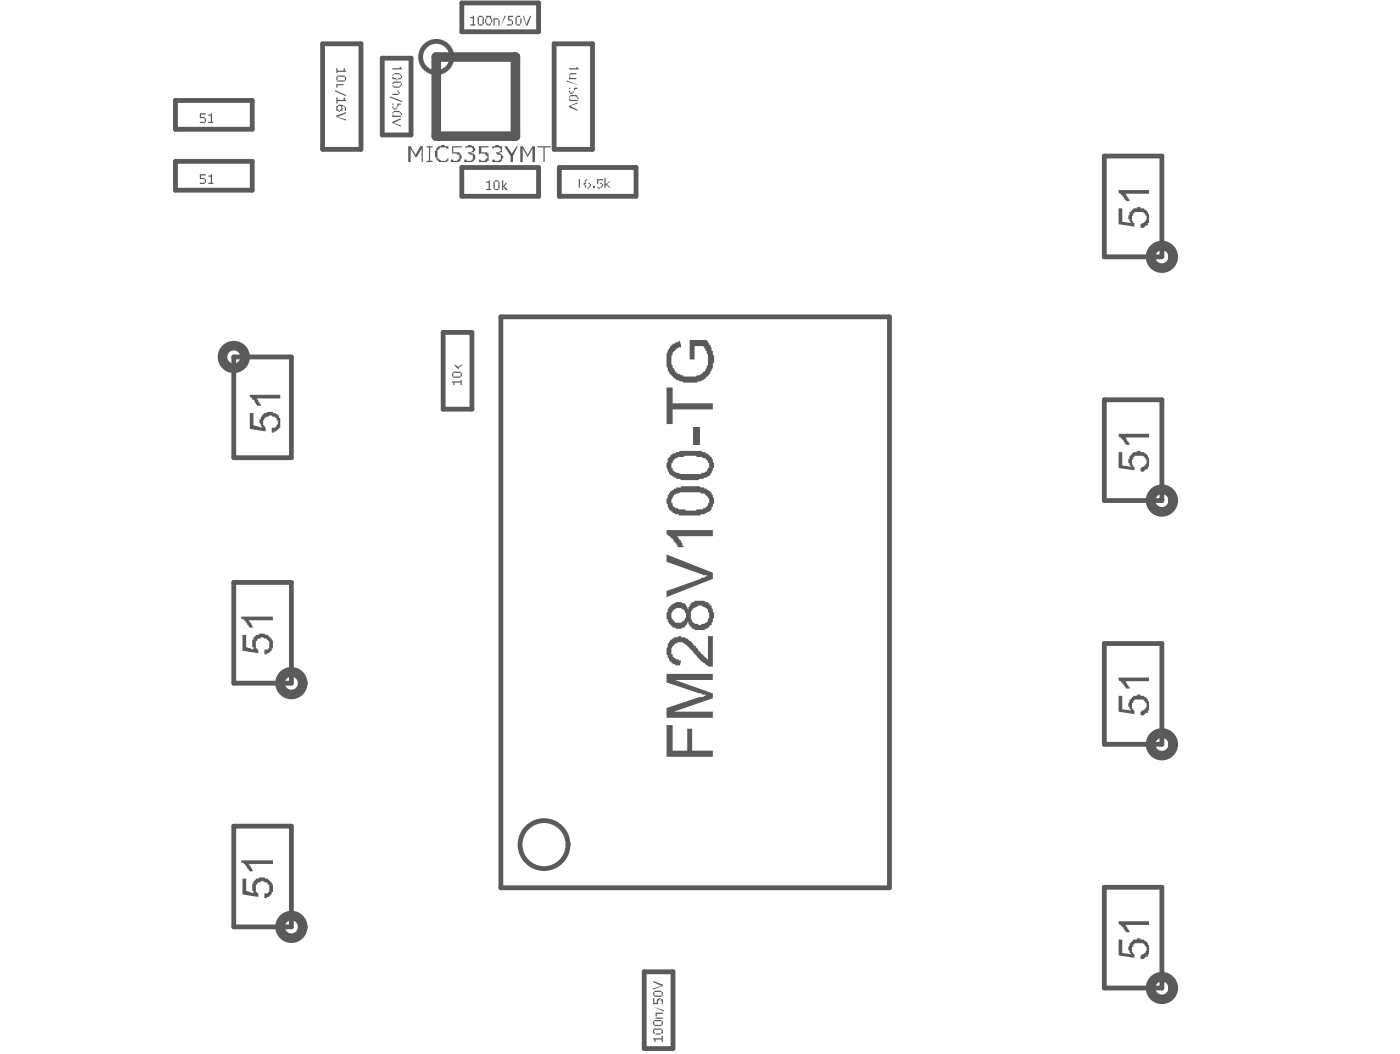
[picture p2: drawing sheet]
<svg xmlns="http://www.w3.org/2000/svg" width="97mm" height="73mm" viewBox="0 0 97 73" stroke-linecap="round" stroke-linejoin="round" font-family="sans-serif">
<g fill="none" stroke="#5a5a5a" stroke-width=".33">
<path d="M12.2 7h5.3v2h-5.3zM12.2 11.2h5.3v2h-5.3zM22.4 3h2.6v7.3h-2.6zM26.5 4h2v5.4h-2zM32 11.6h5.3v2h-5.3zM32 .2h5.3v2h-5.3zM38.4 3h2.7v7.3h-2.7zM38.8 11.6h5.3v2h-5.3zM76.5 10.8h4v7h-4zM16.2 24.7h4v7h-4zM30.7 23h2v5.3h-2zM34.7 22h26.9v39.5h-26.9z"/>
<path d="M76.5 27.7h4v7h-4zM16.2 57.2h4v7h-4zM16.2 40.4h4v6.9h-4zM76.5 44.6h4v7h-4zM44.6 67.3h2v5.3h-2zM76.5 61.5h4v7h-4z"/>
</g>
<path d="M30.2 3.9h5.5v5.5h-5.5z" fill="none" stroke="#5a5a5a" stroke-width=".66"/>
<g fill="#5a5a5a">
<path d="M16.8 60.9h.3v.8l.5 .2v-.2h-.1a.74 .74 0 0 1 .6-.9l.5 .1 .1 .2a.63 .63 0 0 1 .2 .7h-.1a.3 .3 0 0 1-.3 .3v.1h-.2v-.3h.2a.43 .43 0 0 0 .2-.6l-.2-.1a.33 .33 0 0 0-.5-.1h-.1a.63 .63 0 0 0-.2 .7l.2 .1v.2l-1.1-.1z"/>
<path d="M16.7 59.6h2.2v.3h-1.7l.4 .5h-.3l-.2-.5-.2-.1h-.2z"/>
<path d="M77.5 65.1h.3v.9l.6 .1-.1-.1a.7 .7 0 0 1 .3-.9h.1a.73 .73 0 0 1 .8 .2 .73 .73 0 0 1 0 .9l-.2 .2h-.3v-.2l.1-.1a.35 .35 0 0 0 .4-.5h-.1a.51 .51 0 0 0-.7-.3l-.3 .3v.3l.2 .2v.3l-1.1-.2z"/>
<path d="M77.5 63.8h2.1v.3h-1.7h.1l.3 .4v.1h-.3l-.1-.3-.4-.3z"/>
<path d="M16.8 44h.3v.8l.5 .2v-.2h-.1a.74 .74 0 0 1 .6-.9l.5 .1 .1 .2a.63 .63 0 0 1 .2 .7h-.1a.3 .3 0 0 1-.3 .4h-.2v-.3h.2a.43 .43 0 0 0 .2-.6l-.2-.1a.33 .33 0 0 0-.5-.1h-.1a.63 .63 0 0 0-.2 .7l.2 .1v.3l-1.1-.2z"/>
<path d="M16.7 42.7h2.2v.3h-1.7l.4 .5h-.3l-.4-.6h-.2z"/>
<path d="M77.5 48.2h.3v.9l.6 .1-.1-.1a.7 .7 0 0 1 .3-.9h.1a.73 .73 0 0 1 .8 .3 .73 .73 0 0 1 0 .8l-.2 .3h-.3v-.3l.1-.1a.35 .35 0 0 0 .4-.5h-.1a.51 .51 0 0 0-.7-.2l-.3 .2v.4l.2 .1v.3l-1.1-.2z"/>
<path d="M77.5 46.9h2.1v.3h-1.7h.1l.3 .4v.1h-.3l-.1-.3-.4-.3z"/>
<path d="M77.5 31.3h.3v1h.6h-.1a.7 .7 0 0 1 .3-1h.1a.73 .73 0 0 1 .8 .3 .73 .73 0 0 1 0 .8l-.2 .3h-.3v-.3l.1-.1a.35 .35 0 0 0 .4-.5h-.1a.51 .51 0 0 0-.7-.2l-.3 .2v.4l.2 .1v.3l-1.1-.2z"/>
<path d="M77.5 30.1h2.1v.2h-1.7h.1l.3 .4v.1h-.3l-.1-.3-.4-.3z"/>
<path d="M77.5 14.4h.3v1h.6h-.1a.7 .7 0 0 1 .3-1h.1a.73 .73 0 0 1 .8 .3 .73 .73 0 0 1 0 .8l-.2 .3h-.3v-.3l.1-.1a.35 .35 0 0 0 .4-.5h-.1a.51 .51 0 0 0-.7-.2l-.3 .2v.4l.2 .1v.3l-1.1-.2z"/>
<path d="M77.5 13.2h2.1v.2h-1.7h.1l.3 .4v.1h-.3l-.1-.3-.4-.3z"/>
<path d="M45.3 71.9h.5v-.1h.1v.4h-.1v-.2h-.4v.2h-.1z"/>
<path d="M45.4 70.2h.5h-.4v.3h.4v.1h-.5l.1-.1-.1-.1z"/>
<path d="M45.3 69.7l.7 .3v.1z"/>
<path d="M45.3 69.1v.4h.2a.22 .22 0 0 1 .1-.3 .22 .22 0 0 1 .2 0h.1v.4h-.1v-.3v-.1l-.2 .1v.3h-.3z"/>
<path d="M45.3 68l.6 .2v.1l-.6 .3v-.1l.5-.2-.5-.2z"/>
<path d="M46.2 50.2h.4v1.8h1v-1.5h.4v1.5h1.4v.4h-3.2z"/>
<path d="M46.2 46.7h3.2v.4h-2.6l2.6 .9v.4l-2.7 .9h2.7v.4h-3.2v-.6l2.3-.8 .5-.1-2.8-.9z"/>
<path d="M46.4 44.3l.4-.1a1.08 1.08 0 0 1 1.2 .4l1.1 1.1v-1.6h.3v2.1h-.3v-.1l-.4-.2-1.2-1.3a.64 .64 0 0 0-1 .5v.2h.1a.32 .32 0 0 0 .4 .4v.1h.2l-.1 .3h-.3l-.1-.1a1.1 1.1 0 0 1-.5-1l.1-.4h.1z"/>
<path d="M46.2 38.4l3.2 1.3v.4l-3.2 1.3v-.5l2.4-.9 .5-.1-2.9-1z"/>
<path d="M46.2 36.7h3.2v.4h-2.5v.1a.66 .66 0 0 1 .4 .6l.1 .1h-.5v-.2l-.3-.4-.4-.3z"/>
<path d="M48 29.6h.5v1.2h-.5z"/>
<path d="M46.2 26.8h.4v1.1h2.8v.5h-2.8v1h-.4z"/>
<path d="M46.4 24l.2-.2h.2v-.1l.3-.1 .1 .5h-.3a.94 .94 0 0 0-.4 1.1l.3 .5a1.12 1.12 0 0 0 1.1 .4 1.09 1.09 0 0 0 1.1-.7 1.34 1.34 0 0 0-.3-1.4h-.6v.9h-.3v-1.3h1.2a2.22 2.22 0 0 1 .4 1.9l-.2 .3a1.74 1.74 0 0 1-1.7 .7l-.2-.1a1.33 1.33 0 0 1-1.1-1.5v-.1a.55 .55 0 0 1 .2-.6z"/>
<path d="M13.8 12.1h.5v.1h-.4v.1h.2a.23 .23 0 0 1 .2 .3 .23 .23 0 0 1-.4 .1h-.1v-.1a.19 .19 0 0 0 .3 .1 .19 .19 0 0 0 .1-.3h-.4z"/>
<path d="M14.4 12.2l.3-.1v.6h.1h-.4h.2v-.5h-.2z"/>
<path d="M17.3 28.6h.3v.9l.6 .1-.2-.3a.75 .75 0 0 1 .9-.8v.1a.32 .32 0 0 1 .4 .4h.1v.2a.38 .38 0 0 1-.1 .5l-.1 .2-.4 .1v-.4h.1a.35 .35 0 0 0 .4-.5l-.2-.1a.45 .45 0 0 0-.8 0 .4 .4 0 0 0 .1 .6v.3l-1.1-.2z"/>
<path d="M17.3 27.4h2.1v.2h-1.7l.2 .1v.2l.2 .1v.1h-.3l-.2-.3-.3-.3z"/>
<path d="M28.3 10.1h.2l.3 .6 .3-.6h.2v1.1h-.1v-.9l-.3 .6h-.1l-.3-.6v.9h-.2z"/>
<path d="M29.6 10.1h.4v.1h-.2v.9h.2v.1h-.4v-.1h.1v-.9h-.1z"/>
<path d="M30.2 10.3l.2-.2h.2v-.1h.2v.1h.3v.3l-.2-.2a.38 .38 0 0 0-.5 .2h-.1v.2a.45 .45 0 0 0 .3 .5h.3l.2-.1a.34 .34 0 0 1-.5 .2 .3 .3 0 0 1-.4-.3h-.1z"/>
<path d="M31.3 10.1h.7v.1h-.6v.4a.45 .45 0 0 1 .6 .2l-.1 .3a.43 .43 0 0 1-.6 .1h-.1v-.1h.1a.31 .31 0 0 0 .4 0 .31 .31 0 0 0 .1-.4h-.1v-.1h-.4v.1z"/>
<path d="M32.3 10.1l.2-.1a.42 .42 0 0 1 .4 .5l-.2 .1h.1a.31 .31 0 0 1 .1 .4 .31 .31 0 0 1-.3 .2h-.4v-.1h.1a.24 .24 0 0 0 .3 0 .24 .24 0 0 0 .2-.2v-.2l-.4-.1h.3l.1-.1a.28 .28 0 0 0-.2-.3 .28 .28 0 0 0-.3 .1z"/>
<path d="M33.2 10.1h.7v.1h-.5v.4a.34 .34 0 0 1 .5 .2v.2a.34 .34 0 0 1-.5 .2h-.2v-.1a.3 .3 0 0 0 .5-.1h.1a.32 .32 0 0 0-.4-.4l-.2 .1z"/>
<path d="M34.1 10.1h.1a.4 .4 0 0 1 .6 .1v.4h-.2l.3 .2-.1 .3a.43 .43 0 0 1-.6 .1h-.1v-.1h.1a.31 .31 0 0 0 .4 0 .31 .31 0 0 0 .1-.4h-.2l-.1-.1h.1a.18 .18 0 0 0 .2-.3 .18 .18 0 0 0-.2-.1h-.3l-.1 .1z"/>
<path d="M35 10.1h.1l.4 .5 .3-.5h.1l-.4 .7v.4h-.1v-.4z"/>
<path d="M36.1 10.1h.1l.4 .6 .3-.6h.2v1.1h-.2v-.9l-.3 .6-.4-.6v.9h-.1z"/>
<path d="M37.2 10.1h1v.1h-.5v1v-1h-.5z"/>
<path d="M31.3 26.4h.6l.1-.1v.4h-.1v-.2h-.4v.2h-.1z"/>
<path d="M31.5 25.2l.2 .2 .3-.2-.3 .3 .3 .1h-.7h.4z"/>
<path d="M40 12.5l.2-.1v.6h.2h-.4h.1v-.5z"/>
<path d="M41.1 12.9l.1 .1z"/>
<path d="M41.4 12.4h.4v.1h-.3v.2h.1a.17 .17 0 0 1 .2 .1 .17 .17 0 0 1-.2 .2l-.1 .1-.1-.1v-.1l.1 .1 .2-.1v-.2h-.2h-.1z"/>
<path d="M41.9 12.3h.1v.4l.3-.1-.2 .1 .2 .3-.2-.2-.2 .2z"/>
<path d="M33.7 12.6l.2-.1v.6l.1 .1h-.3v-.1h.2v-.4h-.2z"/>
<path d="M34.8 12.5h.1v.4l.2-.2-.1 .2 .2 .3h-.2l-.1-.3v.3h-.1z"/>
<path d="M27.2 4.6v.1h.5v-.1l.2 .2h-.7v.2z"/>
<path d="M27.2 6.2h.5h-.1l.1 .3-.1 .1h-.4v-.1h.4l-.1-.3z"/>
<path d="M27 6.7l.9 .3v.1l-.9-.3z"/>
<path d="M27.2 7.2h.1l-.1 .1 .1 .2 .2-.1v-.2h.3v.4v-.3h-.3h.1l-.1 .1a.18 .18 0 0 1-.2 .2 .18 .18 0 0 1-.1-.3z"/>
<path d="M27.2 8.4l.6-.2v.1l-.5 .2 .5 .2v.1l-.6-.3z"/>
<path d="M23.3 4.7h.1v.2h.4v-.2h.1l.1 .3h-.6l-.1 .1z"/>
<path d="M23.3 5.8h.5v.1h-.4v.3h.4h-.5h.1l-.1-.1z"/>
<path d="M23.2 6.2l.8 .4v.1l-.8-.4z"/>
<path d="M23.3 6.8h.1v.1h.4v-.1h.1l.1 .2h-.6v.2h-.1z"/>
<path d="M23.3 8l.7-.2v.1l-.6 .2 .6 .2v.1l-.7-.3z"/>
<path d="M39.4 4.6v.1h.5v-.1l.2 .2h-.7v.2z"/>
<path d="M39.4 5.1h.1h.4h-.4l-.1 .1 .1 .2h.4v.1h-.5z"/>
<path d="M39.3 5.6l.8 .3-.8-.2z"/>
<path d="M39.4 6.1h.1l-.1 .1 .1 .2 .3-.1v-.2h.2v.4v-.3h-.2h.1l-.1 .1a.18 .18 0 0 1-.3 .2 .18 .18 0 0 1-.1-.3z"/>
<path d="M39.4 7.3l.6-.2v.1l-.5 .1 .5 .3v.1l-.6-.3z"/>
<path d="M32.6 1.2l.2-.1v.6l.1 .1h-.3v-.1h.2v-.4h-.2z"/>
<path d="M34.2 1.3h.1h.2h.1v.5h-.1v-.5h-.2v.5h-.1z"/>
<path d="M35 1.1l-.3 .8z"/>
<path d="M35.2 1.1h.3v.1h-.2v.1h.1a.23 .23 0 0 1 .1 .4 .23 .23 0 0 1-.3 .1l-.1-.1h.4v-.3h-.3z"/>
<path d="M36.2 1.1h.1l.2 .6 .2-.6h.1l-.2 .7h-.1z"/>
<path d="M13.8 7.9h.5h-.4v.2h.2a.23 .23 0 0 1 .2 .3 .23 .23 0 0 1-.4 .1h-.1v-.1a.19 .19 0 0 0 .3 0 .19 .19 0 0 0 .1-.2h-.4z"/>
<path d="M14.4 7.9h.3v.5l.1 .1h-.4v-.1h.2v-.4h-.2z"/>
<path d="M45.3 71.3a.25 .25 0 0 0 .3 .3 .25 .25 0 0 0 .2-.3zM45.3 71.3h.1a.34 .34 0 0 1 .5 .2l-.1 .2h-.4v-.1h-.1z"/>
<path d="M45.3 70.8v.2h.5v-.2zM45.3 70.8l.1-.1a.34 .34 0 0 1 .5 .2 .43 .43 0 0 1-.6 .2v-.1z"/>
<path d="M45.3 68.7v.3h.5v-.3zM45.3 68.7l.1-.1a.34 .34 0 0 1 .5 .3 .43 .43 0 0 1-.6 .2v-.1z"/>
<path d="M46.6 42.3v.1a.57 .57 0 0 0 .3 .7 .52 .52 0 0 0 .6-.5 .52 .52 0 0 0-.6-.5zM48 42.2l-.1 .4a.49 .49 0 0 0 .5 .6v.1l.2-.1a.32 .32 0 0 0 .5-.3v-.1a.55 .55 0 0 0-.1-.6l-.1-.1a.53 .53 0 0 0-.9 .1zM46.4 42a.69 .69 0 0 1 .7-.3 .69 .69 0 0 1 .6 .5v-.2h.1a.3 .3 0 0 1 .3-.3v-.1h.2a.89 .89 0 0 1 1 .4l.1 .4a.93 .93 0 0 1-.8 1.3l-.6-.1-.3-.4v-.1l-.1 .1a.68 .68 0 0 1-.7 .4l-.2-.1a.98 .98 0 0 1-.3-1.4z"/>
<path d="M46.7 34.3v.1a.42 .42 0 0 0-.1 .6l.2 .1a.63 .63 0 0 0 .7 .2v.1h.7l.1-.1h.4v-.1a.3 .3 0 0 0 .4-.3v-.2a.59 .59 0 0 0-.5-.5v-.1h-1.5zM46.4 34a2.45 2.45 0 0 1 1.5-.3 2.4 2.4 0 0 1 1.3 .3v.1a.81 .81 0 0 1 .1 1.1v.1a2.4 2.4 0 0 1-1.9 .4h-.2a1.09 1.09 0 0 1-.9-.7l-.1-.5h.1v-.2h.1z"/>
<path d="M46.6 31.9v.2h-.1v.3h.1a.32 .32 0 0 0 .4 .4h.1h1.5l.4-.1 .1-.2a.59 .59 0 0 0-.5-.8l-1.1-.1-.1 .1h-.5h-.1zM46.3 31.7h.1a.44 .44 0 0 1 .4-.3l.3-.2h.5a1.96 1.96 0 0 1 1.5 .3l.2 .2 .2 .4v.3l-.1 .1a.89 .89 0 0 1-.9 .7l-.1 .1h-.6a2.4 2.4 0 0 1-1.4-.4v-.2a.48 .48 0 0 1-.1-.7z"/>
<path d="M31.4 25.8v.3h.5v-.3zM31.3 25.8h.2a.34 .34 0 0 1 .5 .2 .43 .43 0 0 1-.6 .2l-.1-.1z"/>
<path d="M40.5 12.5l.1-.1h.3v.1v-.1h-.2l-.2 .3h.2v-.1v.1a.2 .2 0 0 1 .2 .2 .2 .2 0 0 1-.2 .2 .2 .2 0 0 1-.2-.3h-.1zM40.6 12.7l-.1 .1 .2 .2a.18 .18 0 0 0 .2-.2 .18 .18 0 0 0-.3-.1z"/>
<path d="M34.3 12.6v.5h.2v-.5zM34.2 12.6a.24 .24 0 0 1 .3-.1 .24 .24 0 0 1 .1 .2v.3a.23 .23 0 0 1-.3 .2 .23 .23 0 0 1-.1-.4z"/>
<path d="M27.2 5.2l.2 .3 .4-.1v-.1a.38 .38 0 0 0-.5-.2zM27.2 5.1h.1a.3 .3 0 0 1 .5 .1h.1l-.1 .3h-.3l-.1 .1v-.1h-.2z"/>
<path d="M27.2 5.8a.38 .38 0 0 0 .5 .2l.1-.3h-.5zM27.3 5.7h.1a.34 .34 0 0 1 .5 .2h-.1a.38 .38 0 0 1-.5 .2l-.1-.1v-.3z"/>
<path d="M27.2 7.9a.43 .43 0 0 0 .6 .1v-.1a.38 .38 0 0 0-.5-.1zM27.2 7.8l.1-.1a.38 .38 0 0 1 .5 .2h.1a.34 .34 0 0 1-.5 .2h-.2z"/>
<path d="M23.4 5.3v.3h.5v-.3zM23.3 5.3l.2-.1a.34 .34 0 0 1 .5 .3 .43 .43 0 0 1-.6 .2l-.1-.1z"/>
<path d="M23.3 7.3a.4 .4 0 0 1 .4 0 .4 .4 0 0 1 .3 .3l-.1 .1v-.3l-.3-.1h.1v.4l-.2 .1v-.1h-.2zM23.4 7.4l.1 .3 .1-.1v-.3z"/>
<path d="M39.4 6.8a.43 .43 0 0 0 .6 .1v-.1a.38 .38 0 0 0-.5-.1zM39.4 6.7l.2-.1a.3 .3 0 0 1 .4 0 .3 .3 0 0 1 0 .4h-.1a.34 .34 0 0 1-.3 0 .34 .34 0 0 1-.2-.3z"/>
<path d="M33.2 1.2v.5h.2v-.5zM33.1 1.2a.24 .24 0 0 1 .3-.1 .24 .24 0 0 1 .1 .2v.3a.23 .23 0 0 1-.3 .2 .23 .23 0 0 1-.1-.4z"/>
<path d="M33.7 1.3v.2a.18 .18 0 0 0 .2 .2 .18 .18 0 0 0 .1-.3l-.1-.2zM33.7 1.1h.2a.37 .37 0 0 1 .2 .4 .37 .37 0 0 1-.3 .3 .4 .4 0 0 1-.1-.6z"/>
<path d="M35.8 1.2v.5h.3v-.5zM35.7 1.2l.1-.1h.3v.2a.34 .34 0 0 1 0 .3 .34 .34 0 0 1-.3 .2l-.1-.1z"/>
</g>
<g fill="none" stroke="#5a5a5a" stroke-width=".66">
<circle cx="80.5" cy="17.8" r=".78"/>
<circle cx="16.2" cy="24.7" r=".78"/>
<circle cx="80.5" cy="34.7" r=".78"/>
<circle cx="20.2" cy="47.3" r=".78"/>
<circle cx="80.5" cy="51.6" r=".78"/>
<circle cx="20.2" cy="64.2" r=".78"/>
<circle cx="80.5" cy="68.5" r=".78"/>
</g>
<g fill="none" stroke="#5a5a5a" stroke-width=".33">
<circle cx="30.2" cy="3.9" r="1.08"/>
<circle cx="37.7" cy="58.5" r="1.66"/>
</g>
</svg>
